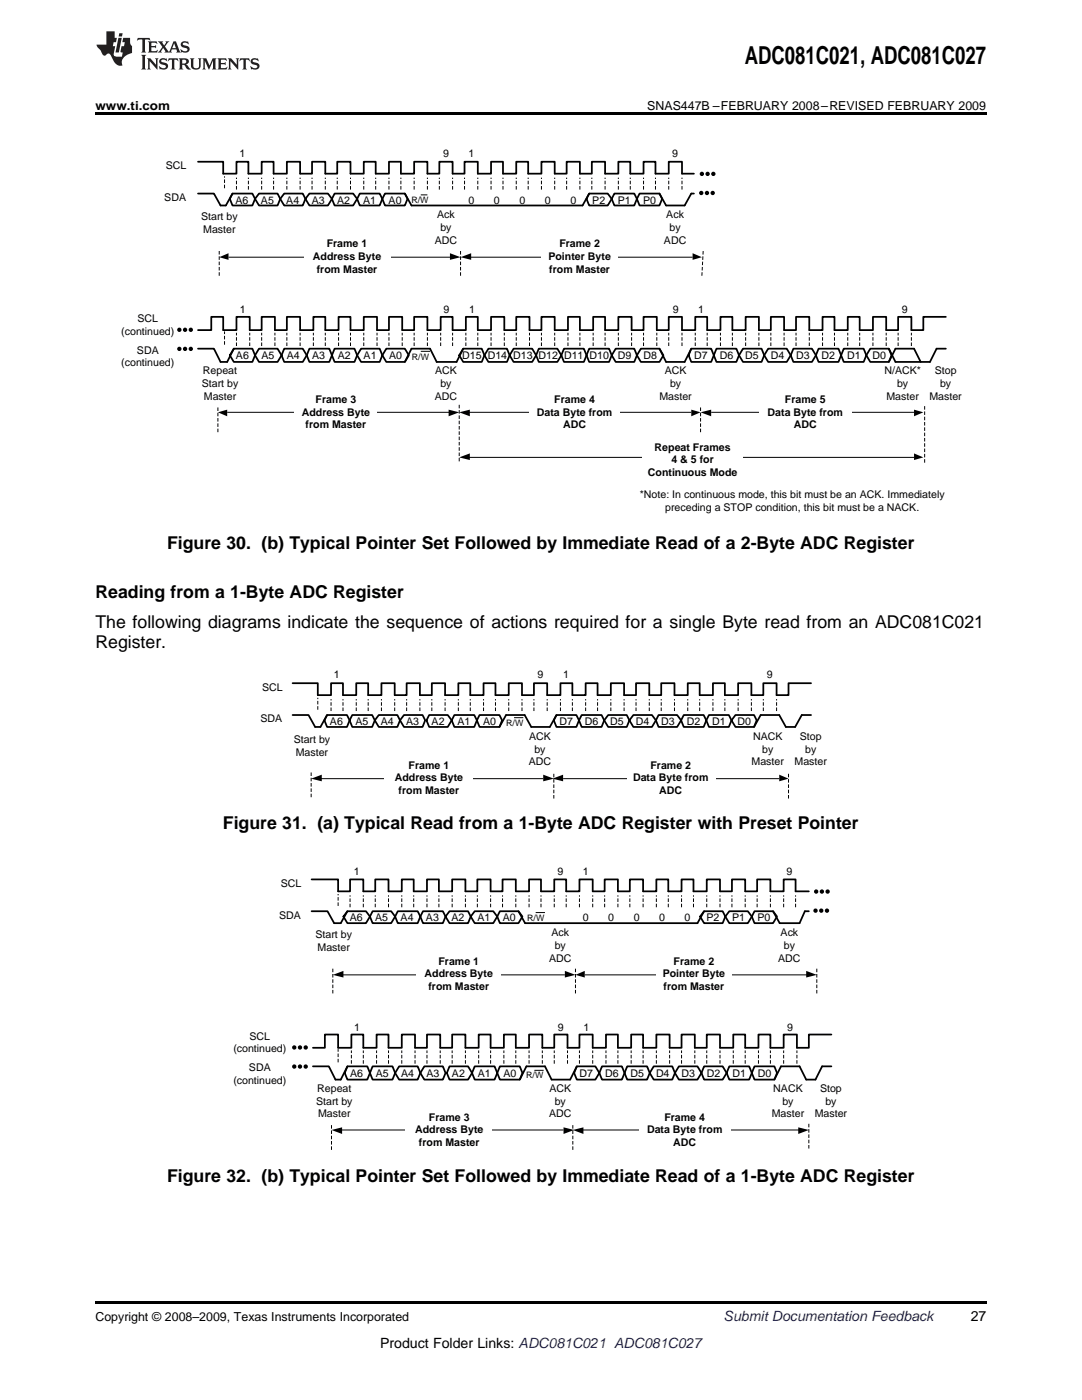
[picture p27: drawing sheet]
<svg xmlns="http://www.w3.org/2000/svg" width="216mm" height="279mm" viewBox="0 0 216 279" stroke-linecap="round" stroke-linejoin="round" font-family="sans-serif">
<defs><g id="words">
<text font-size="4.9" x="148.6" y="12.8">ADC081C021, ADC081C027</text>
<g font-size="3.5">
<text x="33.3" y="109.5">Figure 30. (b) Typical Pointer Set Followed by Immediate Read of a 2-Byte ADC Register</text>
<text x="19" y="119.4">Reading from a 1-Byte ADC Register</text>
<text x="19" y="125.4">The following diagrams indicate the sequence of actions required for a single Byte read from an ADC081C021</text>
<text x="19" y="129.3">Register.</text>
<text x="44.5" y="165.5">Figure 31. (a) Typical Read from a 1-Byte ADC Register with Preset Pointer</text>
<text x="33.3" y="235.8">Figure 32. (b) Typical Pointer Set Followed by Immediate Read of a 1-Byte ADC Register</text>
</g>
<text font-size="2.8" fill="#0000c8" x="144.4" y="263.6">Submit Documentation Feedback</text>
<g font-size="2.8">
<text x="193.7" y="263.6">27</text>
<text x="75.8" y="269">Product Folder Links: ADC081C021 ADC081C027</text>
</g>
<g font-size="2.5">
<text x="19" y="21.9">www.ti.com</text>
<text x="129.2" y="21.9">SNAS447B –FEBRUARY 2008–REVISED FEBRUARY 2009</text>
<text x="19" y="263.6">Copyright © 2008–2009, Texas Instruments Incorporated</text>
</g>
<g font-size="2.1">
<text x="33.1" y="33.8">SCL</text>
<text x="47.8" y="31.3">1</text>
<text x="88.4" y="31.3">9</text>
<text x="93.5" y="31.3">1</text>
<text x="134.1" y="31.3">9</text>
<text x="32.8" y="40.1">SDA</text>
<text x="47" y="40.6">A6</text>
<text x="52.1" y="40.6">A5</text>
<text x="57.1" y="40.6">A4</text>
<text x="62.2" y="40.6">A3</text>
<text x="67.3" y="40.6">A2</text>
<text x="72.5" y="40.6">A1</text>
<text x="77.5" y="40.6">A0</text>
<text x="93.5" y="40.6">0</text>
<text x="98.6" y="40.6">0</text>
<text x="103.6" y="40.6">0</text>
<text x="108.7" y="40.6">0</text>
<text x="113.8" y="40.6">0</text>
<text x="118.2" y="40.6">P2</text>
<text x="123.3" y="40.6">P1</text>
<text x="128.3" y="40.6">P0</text>
<text x="40.1" y="44">Start by</text>
<text x="40.6" y="46.5">Master</text>
<text x="87.2" y="43.6">Ack</text>
<text x="87.9" y="46.1">by</text>
<text x="133" y="43.6">Ack</text>
<text x="133.6" y="46.1">by</text>
<text x="62.4" y="51.8">Address Byte</text>
<text x="65.2" y="49.3">Frame 1</text>
<text x="86.8" y="48.7">ADC</text>
<text x="109.4" y="51.8">Pointer Byte</text>
<text x="111.6" y="49.3">Frame 2</text>
<text x="132.5" y="48.7">ADC</text>
<text x="63.2" y="54.4">from Master</text>
<text x="109.6" y="54.4">from Master</text>
<text x="27.4" y="64.2">SCL</text>
<text x="47.9" y="62.4">1</text>
<text x="88.5" y="62.4">9</text>
<text x="93.6" y="62.4">1</text>
<text x="134.2" y="62.4">9</text>
<text x="139.3" y="62.4">1</text>
<text x="179.9" y="62.4">9</text>
<text x="24.2" y="66.8">(continued)</text>
<text x="27.3" y="70.6">SDA</text>
<text x="47.1" y="71.7">A6</text>
<text x="52.2" y="71.7">A5</text>
<text x="57.2" y="71.7">A4</text>
<text x="62.3" y="71.7">A3</text>
<text x="67.4" y="71.7">A2</text>
<text x="72.6" y="71.7">A1</text>
<text x="77.6" y="71.7">A0</text>
<text x="92.2" y="71.7">D15 D14 D13 D12 D11 D10</text>
<text x="123.3" y="71.7">D9</text>
<text x="128.4" y="71.7">D8</text>
<text x="138.5" y="71.7">D7</text>
<text x="143.6" y="71.7">D6</text>
<text x="148.7" y="71.7">D5</text>
<text x="153.8" y="71.7">D4</text>
<text x="158.9" y="71.7">D3</text>
<text x="163.9" y="71.7">D2</text>
<text x="169" y="71.7">D1</text>
<text x="174.1" y="71.7">D0</text>
<text x="24.2" y="73.1">(continued)</text>
<text x="40.3" y="77.2">Start by</text>
<text x="40.5" y="74.7">Repeat</text>
<text x="86.8" y="74.7">ACK</text>
<text x="87.9" y="77.2">by</text>
<text x="132.6" y="74.7">ACK</text>
<text x="133.7" y="77.2">by</text>
<text x="176.5" y="74.7">N/ACK*</text>
<text x="179" y="77.2">by</text>
<text x="186.5" y="74.7">Stop</text>
<text x="187.6" y="77.2">by</text>
<text x="40.7" y="79.8">Master</text>
<text x="60.2" y="83">Address Byte</text>
<text x="63" y="80.4">Frame 3</text>
<text x="86.8" y="79.8">ADC</text>
<text x="107.1" y="83">Data Byte from</text>
<text x="110.6" y="80.4">Frame 4</text>
<text x="131.6" y="79.8">Master</text>
<text x="153.2" y="83">Data Byte from</text>
<text x="156.6" y="80.4">Frame 5</text>
<text x="176.9" y="79.8">Master</text>
<text x="185.5" y="79.8">Master</text>
<text x="61" y="85.5">from Master</text>
<text x="112.4" y="85.5">ADC</text>
<text x="130.6" y="89.9">Repeat Frames</text>
<text x="158.4" y="85.5">ADC</text>
<text x="129.3" y="95">Continuous Mode</text>
<text x="134" y="92.5">4 &amp; 5 for</text>
<text x="127.7" y="99.5">*Note: In continuous mode, this bit must be an ACK. Immediately</text>
<text x="132.7" y="102">preceding a STOP condition, this bit must be a NACK.</text>
<text x="52.3" y="137.8">SCL</text>
<text x="66.6" y="135.4">1</text>
<text x="107.3" y="135.4">9</text>
<text x="112.4" y="135.4">1</text>
<text x="153" y="135.4">9</text>
<text x="52" y="144.2">SDA</text>
<text x="58.6" y="148.3">Start by</text>
<text x="65.8" y="144.7">A6</text>
<text x="70.9" y="144.7">A5</text>
<text x="76" y="144.7">A4</text>
<text x="81" y="144.7">A3</text>
<text x="86.1" y="144.7">A2</text>
<text x="91.3" y="144.7">A1</text>
<text x="96.4" y="144.7">A0</text>
<text x="105.6" y="147.7">ACK</text>
<text x="111.6" y="144.7">D7</text>
<text x="116.7" y="144.7">D6</text>
<text x="121.8" y="144.7">D5</text>
<text x="126.9" y="144.7">D4</text>
<text x="131.9" y="144.7">D3</text>
<text x="137" y="144.7">D2</text>
<text x="142.1" y="144.7">D1</text>
<text x="147.2" y="144.7">D0</text>
<text x="150.3" y="147.7">NACK</text>
<text x="159.6" y="147.7">Stop</text>
<text x="59" y="150.8">Master</text>
<text x="78.8" y="155.9">Address Byte</text>
<text x="81.5" y="153.4">Frame 1</text>
<text x="105.5" y="152.7">ADC</text>
<text x="106.6" y="150.2">by</text>
<text x="126.3" y="155.9">Data Byte from</text>
<text x="129.8" y="153.4">Frame 2</text>
<text x="150" y="152.7">Master</text>
<text x="152.1" y="150.2">by</text>
<text x="158.5" y="152.7">Master</text>
<text x="160.7" y="150.2">by</text>
<text x="79.5" y="158.5">from Master</text>
<text x="131.6" y="158.5">ADC</text>
<text x="56" y="177">SCL</text>
<text x="70.6" y="174.5">1</text>
<text x="111.2" y="174.5">9</text>
<text x="116.3" y="174.5">1</text>
<text x="156.9" y="174.5">9</text>
<text x="55.7" y="183.3">SDA</text>
<text x="69.8" y="183.9">A6</text>
<text x="74.9" y="183.9">A5</text>
<text x="79.9" y="183.9">A4</text>
<text x="85" y="183.9">A3</text>
<text x="90.1" y="183.9">A2</text>
<text x="95.3" y="183.9">A1</text>
<text x="100.3" y="183.9">A0</text>
<text x="116.3" y="183.9">0</text>
<text x="121.4" y="183.9">0</text>
<text x="126.5" y="183.9">0</text>
<text x="131.5" y="183.9">0</text>
<text x="136.6" y="183.9">0</text>
<text x="141" y="183.9">P2</text>
<text x="146.1" y="183.9">P1</text>
<text x="151.1" y="183.9">P0</text>
<text x="62.9" y="187.2">Start by</text>
<text x="63.4" y="189.7">Master</text>
<text x="109.6" y="191.9">ADC</text>
<text x="110" y="186.8">Ack</text>
<text x="110.7" y="189.4">by</text>
<text x="155.3" y="191.9">ADC</text>
<text x="155.8" y="186.8">Ack</text>
<text x="156.4" y="189.4">by</text>
<text x="84.7" y="195.1">Address Byte</text>
<text x="85.5" y="197.6">from Master</text>
<text x="87.5" y="192.5">Frame 1</text>
<text x="132.2" y="195.1">Pointer Byte</text>
<text x="132.4" y="197.6">from Master</text>
<text x="134.4" y="192.5">Frame 2</text>
<text x="46.6" y="210">(continued)</text>
<text x="49.8" y="207.5">SCL</text>
<text x="70.7" y="205.7">1</text>
<text x="111.3" y="205.7">9</text>
<text x="116.4" y="205.7">1</text>
<text x="157.1" y="205.7">9</text>
<text x="49.7" y="213.8">SDA</text>
<text x="69.9" y="215">A6</text>
<text x="75" y="215">A5</text>
<text x="80" y="215">A4</text>
<text x="85.1" y="215">A3</text>
<text x="90.2" y="215">A2</text>
<text x="95.4" y="215">A1</text>
<text x="100.4" y="215">A0</text>
<text x="115.7" y="215">D7</text>
<text x="120.7" y="215">D6</text>
<text x="125.8" y="215">D5</text>
<text x="130.9" y="215">D4</text>
<text x="136" y="215">D3</text>
<text x="141.1" y="215">D2</text>
<text x="146.1" y="215">D1</text>
<text x="151.2" y="215">D0</text>
<text x="46.6" y="216.3">(continued)</text>
<text x="63.1" y="220.4">Start by</text>
<text x="63.3" y="217.9">Repeat</text>
<text x="109.6" y="217.9">ACK</text>
<text x="110.7" y="220.5">by</text>
<text x="154.3" y="217.9">NACK</text>
<text x="156.1" y="220.5">by</text>
<text x="163.6" y="217.9">Stop</text>
<text x="164.7" y="220.5">by</text>
<text x="63.5" y="223">Master</text>
<text x="82.8" y="226.2">Address Byte</text>
<text x="85.6" y="223.7">Frame 3</text>
<text x="109.6" y="223">ADC</text>
<text x="129.1" y="226.2">Data Byte from</text>
<text x="132.6" y="223.7">Frame 4</text>
<text x="154" y="223">Master</text>
<text x="162.6" y="223">Master</text>
<text x="83.6" y="228.7">from Master</text>
<text x="134.3" y="228.7">ADC</text>
</g>
<g font-size="1.8">
<text x="82.1" y="40.5">R/W</text>
<text x="82.2" y="71.9">R/W</text>
<text x="101" y="144.9">R/W</text>
<text x="105.2" y="183.8">R/W</text>
<text x="105" y="215.1">R/W</text>
</g>
</g></defs>
<path d="M19 259.7h177.8v.5h-177.8z" fill="#000"/>
<path d="M62.2 175.5h5.3v2.4h2.4v-2.4h2.6v2.4h2.4v-2.4h2.6v2.4h2.7v-2.4h2.4v2.4h2.6v-2.4h2.4v2.4h2.6v-2.4h2.7v2.4h2.4v-2.4h2.6v2.4h2.4v-2.4h2.6v2.4h2.7v-2.4h2.4v2.4h2.6v-2.4h2.4v2.4h2.6v-2.4h2.7v2.4h2.4v-2.4h2.6v2.4h2.4v-2.4h2.6v2.4h2.7v-2.4h2.4v2.4h2.6v-2.4h2.4v2.4h2.6v-2.4h2.7v2.4h2.4v-2.4h2.6v2.4h2.4v-2.4h2.6v2.4h2.7v-2.4h2.4v2.4M62.2 181.9h3.2l1.3 2.3M103.5 181.9l1.3 2.3M140.5 181.9l-1.3 2.3M150.5 181.9h3.8l.7 1-.7 1.3h-3.8l-.5-1.3zM154.3 181.9l1.3 2.3h3.9l1.1-2.3" fill="none" stroke="#000" stroke-width=".35"/>
<g fill="none" stroke="#000" stroke-width=".2" stroke-dasharray=".7 .4" stroke-linecap="butt">
<path d="M66.4 198.3v-5.1M67.5 180.8v-2.4M69.9 181.1v-2.4M72.5 181.1v-2.4M74.9 181.1v-2.4M77.5 181.1v-2.4M80.2 181.1v-2.4M82.6 181.1v-2.4M85.2 181.1v-2.4M87.6 181.1v-2.4M90.2 181.1v-2.4M92.9 181.1v-2.4"/>
<path d="M95.3 181.1v-2.4M97.9 181.1v-2.4M100.3 181.1v-2.4M102.9 181.1v-2.4M105.6 181.1v-2.4M108 181.1v-2.4M110.6 181.1v-2.4M113 181.1v-2.4M115.6 181.1v-2.4M118.3 181.1v-2.4M120.7 181.1v-2.4M123.3 181.1v-2.4"/>
<path d="M125.7 181.1v-2.4M128.3 181.1v-2.4M131 181.1v-2.4M133.4 181.1v-2.4M136 181.1v-2.4M138.4 181.1v-2.4M141 181.1v-2.4M143.7 181.1v-2.4M146.1 181.1v-2.4M148.7 181.1v-2.4M151.1 181.1v-2.4M153.7 181.1v-2.4"/>
<path d="M156.4 181.1v-2.4M158.8 181.1v-2.4"/>
</g>
<path d="M68.3 194.6h44.4M106.9 182.1h1.8" fill="none" stroke="#000" stroke-width=".2"/>
<path d="M66.4 194.6l2.1-.8v1.3zM112.7 193.8l2.1 .8-2.1 .5z" fill="#000"/>
<path d="M83.1 190.6h16.9v7.7h-16.9z" fill-rule="evenodd" fill="#fff"/>
<path d="M114.8 198.3v-5.1" fill="none" stroke="#000" stroke-width=".2" stroke-dasharray=".7 .4" stroke-linecap="butt"/>
<path d="M116.7 194.6h44.4" fill="none" stroke="#000" stroke-width=".2"/>
<path d="M114.8 194.6l1.9-.8v1.3zM160.9 193.8l2.1 .8-2.1 .5z" fill="#000"/>
<path d="M131 190.6h15.1v7.7h-15.1z" fill-rule="evenodd" fill="#fff"/>
<g fill="none" stroke="#000" stroke-width=".2" stroke-dasharray=".7 .4" stroke-linecap="butt">
<path d="M163 198.3v-5.1M67.5 212v-2.6M70.1 212.3v-2.7M72.5 212.3v-2.7M75.1 212.3v-2.7M77.5 212.3v-2.7M80.2 212.3v-2.7M82.8 212.3v-2.7M85.2 212.3v-2.7M87.8 212.3v-2.7M90.2 212.3v-2.7M92.9 212.3v-2.7"/>
<path d="M95.5 212.3v-2.7M97.9 212.3v-2.7M100.5 212.3v-2.7M102.9 212.3v-2.7M105.6 212.3v-2.7M108.2 212.3v-2.7M110.6 212.3v-2.7M113.2 212.3v-2.7M115.6 212.3v-2.7M118.3 212.3v-2.7M120.9 212.3v-2.7M123.3 212.3v-2.7"/>
<path d="M125.9 212.3v-2.7M128.3 212.3v-2.7M131 212.3v-2.7M133.6 212.3v-2.7M136 212.3v-2.7M138.6 212.3v-2.7M141 212.3v-2.7M143.7 212.3v-2.7M146.3 212.3v-2.7M148.7 212.3v-2.7M151.3 212.3v-2.7M153.7 212.3v-2.7"/>
<path d="M156.4 212.3v-2.7M159 212.3v-2.7M66.1 229.5v-5"/>
</g>
<g fill="#000">
<path d="M66.1 225.5l2.2-.5v1.3zM112.4 225l2.2 .5-2.2 .8z"/>
<circle cx="162.9" cy="177.9" r=".25"/>
<circle cx="164" cy="177.9" r=".25"/>
<circle cx="165.1" cy="177.9" r=".25"/>
<circle cx="162.7" cy="181.7" r=".25"/>
<circle cx="163.9" cy="181.7" r=".25"/>
<circle cx="165" cy="181.7" r=".25"/>
</g>
<g fill="none" stroke="#000" stroke-width=".35">
<path d="M158.8 177.9h2.6M104.8 184.2h34.4M140.5 181.9h3.7l.5 1-.5 1.3h-3.7l-.8-1.3zM145.5 181.9h3.7l.8 1-.8 1.3h-3.7l-.8-1.3zM160.6 181.9h.8M62.4 212.8h3.2l1.3 2.7M108.7 212.8l1.4 2.7h3.7l1.3-2.7M115.1 212.8h3.7l.8 1.3-.8 1.4h-3.7l-.5-1.4zM120.1 212.8h4l.5 1.3-.5 1.4h-4l-.5-1.4zM125.1 212.8h4l.5 1.3-.5 1.4h-4l-.5-1.4zM130.4 212.8h3.7l.6 1.3-.6 1.4h-3.7l-.8-1.4zM135.5 212.8h3.7l.8 1.3-.8 1.4h-3.7l-.8-1.4z"/>
<path d="M140.5 212.8h3.7l.8 1.3-.8 1.4h-3.7l-.5-1.4zM145.5 212.8h4l.5 1.3-.5 1.4h-4l-.5-1.4zM150.5 212.8h4l.5 1.3-.5 1.4h-4l-.5-1.4zM165.9 206.5h-4.5v2.6h-2.4v-2.6h-2.6v2.6h-2.7v-2.6h-2.4v2.6h-2.6v-2.6h-2.4v2.6h-2.6v-2.6h-2.7v2.6h-2.4v-2.6h-2.6v2.6h-2.4v-2.6h-2.6v2.6h-2.7v-2.6h-2.4v2.6h-2.6v-2.6h-2.4v2.6h-2.6v-2.6h-2.7v2.6h-2.4v-2.6h-2.6v2.6h-2.4v-2.6h-2.6v2.6h-2.7v-2.6h-2.4v2.6h-2.6v-2.6h-2.4v2.6h-2.6v-2.6h-2.7v2.6h-2.4v-2.6h-2.6v2.6h-2.4v-2.6h-2.6v2.6h-2.7v-2.6h-2.4v2.6h-2.6v-2.6h-2.4v2.6h-2.6"/>
<circle cx="162.9" cy="177.9" r=".25"/>
<circle cx="164" cy="177.9" r=".25"/>
<circle cx="165.1" cy="177.9" r=".25"/>
<circle cx="162.7" cy="181.7" r=".25"/>
<circle cx="163.9" cy="181.7" r=".25"/>
<circle cx="165" cy="181.7" r=".25"/>
</g>
<path d="M68 225.5h44.4" fill="none" stroke="#000" stroke-width=".2"/>
<path d="M81 221.8h17.2v7.7h-17.2z" fill-rule="evenodd" fill="#fff"/>
<path d="M114.3 229.5v-5" fill="none" stroke="#000" stroke-width=".2" stroke-dasharray=".7 .4" stroke-linecap="butt"/>
<path d="M116.2 225.5h43.3" fill="none" stroke="#000" stroke-width=".2"/>
<path d="M114.3 225.5l2.1-.5v1.3zM159.3 225l2.1 .5-2.1 .8z" fill="#000"/>
<path d="M127.5 221.8h18.3v7.7h-18.3z" fill-rule="evenodd" fill="#fff"/>
<g fill="none" stroke="#000" stroke-width=".35">
<path d="M58.4 136.3h5v2.4h2.7v-2.4h2.3v2.4h2.7v-2.4h2.4v2.4h2.6v-2.4h2.7v2.4h2.3v-2.4h2.7v2.4h2.4v-2.4h2.6v2.4h2.7v-2.4h2.3v2.4h2.7v-2.4h2.4v2.4h2.6v-2.4h2.7v2.4h2.3v-2.4h2.7v2.4h2.6v-2.4h2.4v2.4h2.7v-2.4h2.3v2.4h2.7v-2.4h2.6v2.4h2.4v-2.4h2.7v2.4h2.3v-2.4h2.7v2.4h2.6v-2.4h2.4v2.4h2.7v-2.4h2.3v2.4h2.7v-2.4h2.6v2.4h2.4v-2.4h2.7v2.4h2.3v-2.4h4.5M58.4 142.7h3.2l1.3 2.4M104.7 142.7l1.3 2.4h3.7l1.3-2.4M111 142.7h4l.5 1.1-.5 1.3h-4l-.5-1.3zM116.1 142.7h3.9l.6 1.1-.6 1.3h-3.9l-.6-1.3zM121.4 142.7h3.7l.5 1.1-.5 1.3h-3.7l-.8-1.3zM126.4 142.7h3.7l.8 1.1-.8 1.3h-3.7l-.8-1.3zM131.4 142.7h3.7l.8 1.1-.8 1.3h-3.7l-.5-1.3zM136.4 142.7h4l.5 1.1-.5 1.3h-4l-.5-1.3zM141.5 142.7h3.9l.6 1.1-.6 1.3h-3.9l-.6-1.3zM146.8 142.7h3.7l.5 1.1-.5 1.3h-3.7l-.8-1.3zM69.3 181.9h3.7l.8 1-.8 1.3h-3.7l-.8-1.3z"/>
<path d="M69.3 181.9l-1.3 2.3h-1.3M74.3 181.9h3.8l.7 1-.7 1.3h-3.8l-.5-1.3zM79.4 181.9h3.9l.6 1-.6 1.3h-3.9l-.6-1.3zM84.4 181.9h4l.5 1-.5 1.3h-4l-.5-1.3zM89.7 181.9h3.7l.5 1-.5 1.3h-3.7l-.8-1.3zM94.7 181.9h3.7l.8 1-.8 1.3h-3.7l-.8-1.3zM99.7 181.9h3.8l.7 1-.7 1.3h-3.8l-.5-1.3zM62.4 209.1h2.4v-2.6h2.7v2.6M69.3 212.8h4l.5 1.3-.5 1.4h-4l-.5-1.4zM69.3 212.8l-1.3 2.7h-1.1M74.3 212.8h4l.5 1.3-.5 1.4h-4l-.5-1.4zM79.6 212.8h3.7l.6 1.3-.6 1.4h-3.7l-.8-1.4z"/>
<path d="M84.7 212.8h3.7l.5 1.3-.5 1.4h-3.7l-.8-1.4zM89.7 212.8h3.7l.8 1.3-.8 1.4h-3.7l-.5-1.4zM94.7 212.8h4l.5 1.3-.5 1.4h-4l-.5-1.4zM99.7 212.8h4l.5 1.3-.5 1.4h-4l-.5-1.4zM108.7 212.8h-3.7l-1.3 2.7M165.9 212.8h-1.9l-1.3 2.7h-1.8l-1.4-2.7h-3.7l-1.3 2.7"/>
<circle cx="58.7" cy="212.9" r=".25"/>
<circle cx="58.7" cy="209" r=".25"/>
<circle cx="59.9" cy="212.9" r=".25"/>
<circle cx="59.9" cy="209" r=".25"/>
<circle cx="61" cy="212.9" r=".25"/>
<circle cx="61" cy="209" r=".25"/>
</g>
<path d="M63.9 155.4h44.5M106.6 213.6h1.9" fill="none" stroke="#000" stroke-width=".2"/>
<g fill="none" stroke="#000" stroke-width=".2" stroke-dasharray=".7 .4" stroke-linecap="butt">
<path d="M62.1 159.1v-5M63.4 141.6v-2.3M66.1 141.9v-2.4M68.4 141.9v-2.4M71.1 141.9v-2.4M73.5 141.9v-2.4M76.1 141.9v-2.4M78.8 141.9v-2.4M81.1 141.9v-2.4M83.8 141.9v-2.4M86.2 141.9v-2.4M88.8 141.9v-2.4"/>
<path d="M91.5 141.9v-2.4M93.8 141.9v-2.4M96.5 141.9v-2.4M98.9 141.9v-2.4M101.5 141.9v-2.4M104.2 141.9v-2.4M106.5 141.9v-2.4M109.2 141.9v-2.4M111.8 141.9v-2.4M114.2 141.9v-2.4M116.9 141.9v-2.4M119.2 141.9v-2.4"/>
<path d="M121.9 141.9v-2.4M124.5 141.9v-2.4M126.9 141.9v-2.4M129.6 141.9v-2.4M131.9 141.9v-2.4M134.6 141.9v-2.4M137.2 141.9v-2.4M139.6 141.9v-2.4M142.3 141.9v-2.4M144.6 141.9v-2.4M147.3 141.9v-2.4M149.9 141.9v-2.4"/>
<path d="M152.3 141.9v-2.4M155 141.9v-2.4M161.4 229.2v-5"/>
</g>
<g fill="#000">
<path d="M62.1 155.4l2.1-.8v1.3zM108.4 154.6l2.1 .8-2.1 .5z"/>
<circle cx="58.7" cy="212.9" r=".25"/>
<circle cx="58.7" cy="209" r=".25"/>
<circle cx="59.9" cy="212.9" r=".25"/>
<circle cx="59.9" cy="209" r=".25"/>
<circle cx="61" cy="212.9" r=".25"/>
<circle cx="61" cy="209" r=".25"/>
</g>
<path d="M76.6 151.4h17.8v7.7h-17.8z" fill-rule="evenodd" fill="#fff"/>
<path d="M112.4 155.4h43.1" fill="none" stroke="#000" stroke-width=".2"/>
<path d="M110.2 155.4l2.2-.8v1.3zM155.5 154.6l1.8 .8-1.8 .5z" fill="#000"/>
<path d="M125.1 151.4h17.7v7.7h-17.7z" fill-rule="evenodd" fill="#fff"/>
<g fill="none" stroke="#000" stroke-width=".35">
<path d="M39.5 32.3h5v2.4h2.7v-2.4h2.4v2.4h2.6v-2.4h2.4v2.4h2.6v-2.4h2.7v2.4h2.4v-2.4h2.6v2.4h2.4v-2.4h2.6v2.4h2.7v-2.4h2.4v2.4h2.6v-2.4h2.4v2.4h2.6v-2.4h2.7v2.4h2.4v-2.4h2.6v2.4h2.4v-2.4h2.6v2.4h2.7v-2.4h2.4v2.4h2.6v-2.4h2.4v2.4h2.6v-2.4h2.7v2.4h2.4v-2.4h2.6v2.4h2.4v-2.4h2.6v2.4h2.7v-2.4h2.4v2.4h2.6v-2.4h2.4v2.4h2.6v-2.4h2.7v2.4M39.5 38.6h3.2l1.3 2.4M80.8 38.6l1.3 2.4M117.6 38.6l-1.4 2.4M127.6 38.6h4l.5 1.1-.5 1.3h-4l-.5-1.3zM131.6 38.6l1.3 2.4h3.7l1.3-2.4M65.3 142.7h3.9l.6 1.1-.6 1.3h-3.9l-.6-1.3zM65.3 142.7l-1.4 2.4h-1M70.3 142.7h4l.5 1.1-.5 1.3h-4l-.5-1.3zM75.6 142.7h3.7l.5 1.1-.5 1.3h-3.7l-.8-1.3zM80.6 142.7h3.7l.5 1.1-.5 1.3h-3.7l-.8-1.3zM85.6 142.7h3.7l.8 1.1-.8 1.3h-3.7l-.5-1.3z"/>
<path d="M90.7 142.7h3.9l.6 1.1-.6 1.3h-3.9l-.6-1.3zM95.7 142.7h4l.5 1.1-.5 1.3h-4l-.5-1.3zM104.7 142.7h-3.7l-1.3 2.4M161.8 142.7h-1.8l-1.3 2.4h-1.9l-1.3-2.4h-3.7l-1.3 2.4"/>
</g>
<path d="M84 38.9h1.3M45.6 51.3h44.4M102.6 143.2h1.8" fill="none" stroke="#000" stroke-width=".2"/>
<g fill="none" stroke="#000" stroke-width=".2" stroke-dasharray=".7 .4" stroke-linecap="butt">
<path d="M44.8 37.6v-2.4M47.2 37.8v-2.3M49.6 37.8v-2.3M52.2 37.8v-2.3M54.6 37.8v-2.3M57.2 37.8v-2.3M59.9 37.8v-2.3M62.3 37.8v-2.3M64.9 37.8v-2.3M67.3 37.8v-2.3M69.9 37.8v-2.3M72.6 37.8v-2.3"/>
<path d="M75 37.8v-2.3M77.6 37.8v-2.3M80 37.8v-2.3M82.6 37.8v-2.3M85.3 37.8v-2.3M87.7 37.8v-2.3M90.3 37.8v-2.3M92.7 37.8v-2.3M95.3 37.8v-2.3M98 37.8v-2.3M100.4 37.8v-2.3M103 37.8v-2.3"/>
<path d="M105.4 37.8v-2.3M108 37.8v-2.3M110.7 37.8v-2.3M113.1 37.8v-2.3M115.7 37.8v-2.3M118.1 37.8v-2.3M120.7 37.8v-2.3M123.4 37.8v-2.3M125.8 37.8v-2.3M128.4 37.8v-2.3M130.8 37.8v-2.3M133.4 37.8v-2.3"/>
<path d="M136.1 37.8v-2.3M43.7 55v-5M110.5 159.4v-5.3M157.3 159.4v-5.3"/>
</g>
<path d="M43.7 51.3l1.9-.8v1.4zM89.8 50.5l2.1 .8-2.1 .6z" fill="#000"/>
<path d="M60.7 47.4h17.2v7.6h-17.2z" fill-rule="evenodd" fill="#fff"/>
<path d="M91.9 55v-5" fill="none" stroke="#000" stroke-width=".2" stroke-dasharray=".7 .4" stroke-linecap="butt"/>
<path d="M93.8 51.3h44.4" fill="none" stroke="#000" stroke-width=".2"/>
<path d="M91.9 51.3l2.1-.8v1.4zM138.2 50.5l1.9 .8-1.9 .6z" fill="#000"/>
<path d="M108 47.4h15.4v7.6h-15.4z" fill-rule="evenodd" fill="#fff"/>
<g fill="none" stroke="#000" stroke-width=".2" stroke-dasharray=".7 .4" stroke-linecap="butt">
<path d="M140.1 55l.2-5M44.8 68.8v-2.7M47.2 69.1v-2.7M49.8 69.1v-2.7M52.2 69.1v-2.7M54.9 69.1v-2.7M57.2 69.1v-2.7M59.9 69.1v-2.7M62.5 69.1v-2.7M64.9 69.1v-2.7M67.6 69.1v-2.7M69.9 69.1v-2.7"/>
<path d="M72.6 69.1v-2.7M75.2 69.1v-2.7M77.6 69.1v-2.7M80.3 69.1v-2.7M82.6 69.1v-2.7M85.3 69.1v-2.7M87.9 69.1v-2.7M90.3 69.1v-2.7M93 69.1v-2.7M95.3 69.1v-2.7M98 69.1v-2.7M100.6 69.1v-2.7"/>
<path d="M103 69.1v-2.7M105.7 69.1v-2.7M108 69.1v-2.7M110.7 69.1v-2.7M113.3 69.1v-2.7M115.7 69.1v-2.7M118.4 69.1v-2.7M120.7 69.1v-2.7M123.4 69.1v-2.7M126 69.1v-2.7M128.4 69.1v-2.7M131.1 69.1v-2.7"/>
<path d="M133.4 69.1v-2.7M136.1 69.1v-2.7M138.7 69.1v-2.7M141.1 69.1v-2.7M143.8 69.1v-2.7M146.1 69.1v-2.7M148.8 69.1v-2.7M151.4 69.1v-2.7M153.8 69.1v-2.7M156.5 69.1v-2.7M158.8 69.1v-2.7M161.5 69.1v-2.7"/>
<path d="M164.1 69.1v-2.7M166.5 69.1v-2.7M169.2 69.1v-2.7M171.5 69.1v-2.7M174.2 69.1v-2.7M176.8 69.1v-2.7M179.2 69.1v-2.7M181.9 69.1v-2.7M43.5 86.3v-5.1"/>
</g>
<g fill="#000">
<path d="M43.5 82.3l1.8-.5v1.3zM89.5 81.8l2.1 .5-2.1 .8z"/>
<circle cx="139.9" cy="38.5" r=".25"/>
<circle cx="140.1" cy="34.7" r=".25"/>
<circle cx="141.1" cy="38.5" r=".25"/>
<circle cx="141.2" cy="34.7" r=".25"/>
<circle cx="142.2" cy="38.5" r=".25"/>
<circle cx="142.3" cy="34.7" r=".25"/>
</g>
<g fill="none" stroke="#000" stroke-width=".35">
<path d="M117.6 38.6h3.7l.8 1.1-.8 1.3h-3.7l-.6-1.3zM122.6 38.6h4l.5 1.1-.5 1.3h-4l-.5-1.3zM136.1 34.7h2.4M137.9 38.6h.6M82.1 41h34.1M39.5 69.6h3.2l1.3 2.6M85.8 69.6l1.3 2.6h4l1.3-2.6M102.5 69.6h3.7l.8 1.3-.8 1.3h-3.7l-.8-1.3zM107.5 69.6h3.7l.8 1.3-.8 1.3h-3.7l-.5-1.3zM112.5 69.6h4l.5 1.3-.5 1.3h-4l-.5-1.3zM117.6 69.6h3.9l.6 1.3-.6 1.3h-3.9l-.6-1.3zM122.9 69.6h3.7l.5 1.3-.5 1.3h-3.7l-.8-1.3z"/>
<path d="M127.9 69.6h3.7l.8 1.3-.8 1.3h-3.7l-.8-1.3zM131.6 69.6l1.3 2.6h3.7l1.3-2.6M137.9 69.6h4l.5 1.3-.5 1.3h-4l-.5-1.3zM143 69.6h3.9l.6 1.3-.6 1.3h-3.9l-.6-1.3zM148.3 69.6h3.7l.5 1.3-.5 1.3h-3.7l-.8-1.3zM153.3 69.6h3.7l.8 1.3-.8 1.3h-3.7l-.8-1.3zM158.3 69.6h3.7l.8 1.3-.8 1.3h-3.7l-.5-1.3zM163.3 69.6h4l.5 1.3-.5 1.3h-4l-.5-1.3zM168.4 69.6h3.9l.6 1.3-.6 1.3h-3.9l-.6-1.3zM173.7 69.6h3.7l.5 1.3-.5 1.3h-3.7l-.8-1.3zM188.7 63.2h-4.5v2.7h-2.3v-2.7h-2.7v2.7h-2.4v-2.7h-2.6v2.7h-2.7v-2.7h-2.3v2.7h-2.7v-2.7h-2.4v2.7h-2.6v-2.7h-2.7v2.7h-2.3v-2.7h-2.7v2.7h-2.4v-2.7h-2.6v2.7h-2.7v-2.7h-2.3v2.7h-2.7v-2.7h-2.4v2.7h-2.6v-2.7h-2.7v2.7h-2.3v-2.7h-2.7v2.7h-2.4v-2.7h-2.6v2.7h-2.7v-2.7h-2.3v2.7h-2.7v-2.7h-2.4v2.7h-2.6v-2.7h-2.7v2.7h-2.3v-2.7h-2.7v2.7h-2.4v-2.7h-2.6v2.7h-2.7v-2.7h-2.3v2.7h-2.7v-2.7h-2.4v2.7h-2.6v-2.7h-2.7v2.7h-2.3v-2.7h-2.7v2.7h-2.4v-2.7h-2.6v2.7h-2.7v-2.7h-2.3v2.7h-2.7v-2.7h-2.4v2.7h-2.6v-2.7h-2.7v2.7h-2.3v-2.7h-2.7v2.7h-2.4v-2.7h-2.6v2.7h-2.7"/>
<circle cx="139.9" cy="38.5" r=".25"/>
<circle cx="140.1" cy="34.7" r=".25"/>
<circle cx="141.1" cy="38.5" r=".25"/>
<circle cx="141.2" cy="34.7" r=".25"/>
<circle cx="142.2" cy="38.5" r=".25"/>
<circle cx="142.3" cy="34.7" r=".25"/>
</g>
<path d="M45.3 82.3h44.5" fill="none" stroke="#000" stroke-width=".2"/>
<path d="M58.8 78.6h16.4v7.7h-16.4z" fill-rule="evenodd" fill="#fff"/>
<path d="M93.5 82.3h44.4" fill="none" stroke="#000" stroke-width=".2"/>
<path d="M91.6 82.3l2.2-.5v1.3zM137.9 81.8l1.9 .5-1.9 .8z" fill="#000"/>
<path d="M105.7 78.6h17.9v7.7h-17.9z" fill-rule="evenodd" fill="#fff"/>
<path d="M139.8 86.3v-5.1" fill="none" stroke="#000" stroke-width=".2" stroke-dasharray=".7 .4" stroke-linecap="butt"/>
<path d="M141.9 82.3h40.5" fill="none" stroke="#000" stroke-width=".2"/>
<path d="M139.8 82.3l2.1-.5v1.3zM182.4 81.8l1.8 .5-1.8 .8z" fill="#000"/>
<path d="M151.4 78.6h18.6v7.7h-18.6z" fill-rule="evenodd" fill="#fff"/>
<path d="M46.7 69.6h3.7l.5 1.3-.5 1.3h-3.7l-.8-1.3zM46.7 69.6l-1.4 2.6h-1.3M51.7 69.6h3.7l.8 1.3-.8 1.3h-3.7l-.8-1.3zM56.7 69.6h3.7l.8 1.3-.8 1.3h-3.7l-.5-1.3zM61.7 69.6h4l.5 1.3-.5 1.3h-4l-.5-1.3zM66.8 69.6h3.9l.6 1.3-.6 1.3h-3.9l-.6-1.3zM72.1 69.6h3.7l.5 1.3-.5 1.3h-3.7l-.8-1.3zM77.1 69.6h3.7l.8 1.3-.8 1.3h-3.7l-.8-1.3zM85.8 69.6h-3.7l-1.3 2.6M92.4 69.6h3.7l.6 1.3-.6 1.3h-3.7l-.8-1.3zM97.5 69.6h3.7l.5 1.3-.5 1.3h-3.7l-.8-1.3z" fill="none" stroke="#000" stroke-width=".35"/>
<path d="M84 70.1h1.8M93.5 91.3h88.9" fill="none" stroke="#000" stroke-width=".2"/>
<path d="M91.6 92.1v-11.4M184.5 92.3v-11.3" fill="none" stroke="#000" stroke-width=".2" stroke-dasharray=".7 .4" stroke-linecap="butt"/>
<path d="M91.6 91.3l2.2-.8v1.3zM182.4 90.5l1.8 .8-1.8 .5z" fill="#000"/>
<path d="M128.1 88.1h20.2v7.7h-20.2z" fill-rule="evenodd" fill="#fff"/>
<g fill="none" stroke="#000" stroke-width=".35">
<path d="M46.4 38.6h4l.5 1.1-.5 1.3h-4l-.5-1.3zM46.4 38.6l-1.3 2.4h-1.1M51.7 38.6h3.7l.5 1.1-.5 1.3h-3.7l-.8-1.3zM56.7 38.6h3.7l.5 1.1-.5 1.3h-3.7l-.8-1.3zM61.7 38.6h3.7l.8 1.1-.8 1.3h-3.7l-.8-1.3zM66.8 38.6h3.7l.8 1.1-.8 1.3h-3.7l-.6-1.3zM71.8 38.6h4l.5 1.1-.5 1.3h-4l-.5-1.3zM76.8 38.6h4l.5 1.1-.5 1.3h-4l-.5-1.3zM39.5 65.9h2.7v-2.7h2.3v2.7M177.4 72.2l1.3-2.6h3.7l1.3 2.6M177.4 69.6l1.3 2.6h6.9l1.3-2.6h1.8"/>
<circle cx="35.8" cy="65.8" r=".25"/>
<circle cx="35.8" cy="69.6" r=".25"/>
<circle cx="36.9" cy="65.8" r=".25"/>
<circle cx="36.9" cy="69.6" r=".25"/>
<circle cx="38.1" cy="65.8" r=".25"/>
<circle cx="38.1" cy="69.6" r=".25"/>
</g>
<g fill="#000">
<circle cx="35.8" cy="65.8" r=".25"/>
<circle cx="35.8" cy="69.6" r=".25"/>
<circle cx="36.9" cy="65.8" r=".25"/>
<circle cx="36.9" cy="69.6" r=".25"/>
<circle cx="38.1" cy="65.8" r=".25"/>
<circle cx="38.1" cy="69.6" r=".25"/>
</g>
<path d="M19 22.5h177.8v.5h-177.8z" fill="#000"/>
<g fill="#231f20">
<path d="M27.5 7.6l-.1 .5 .4-.2h.6v.1v2.1l-.2 .4h1l-.3-.4v-2.1l.1-.1h.5l.5 .2-.2-.5zM29.5 8.3l.2 .3v1.5l-.2 .4h1.8l.2-.6a1.04 1.04 0 0 1-1.3 .2v-.7h.6l.3 .2v-.6l-.3 .2h-.6v-.6l.8-.1 .4 .3-.2-.5zM31.5 8.3l.9 1.1-.9 1.1h.8l-.2-.2 .5-.7 .4 .7-.2 .2h1.5l-.1-.2 .1-.4h.9l.1 .4-.2 .2h1l-.3-.3-.7-1.9h-.5l-.9 2-.8-1 .9-1h-.8l.1 .3-.3 .5-.4-.6 .2-.2zM34.7 8.6l.4 1h-.7zM36.3 8.4a.63 .63 0 0 0-.2 .7 .63 .63 0 0 0 .6 .4l.6 .2 .1 .2a.75 .75 0 0 1-.7 .4 .75 .75 0 0 1-.6-.5l.1 .7 .1-.1a1.11 1.11 0 0 0 1.5-.6 1.13 1.13 0 0 0-1.2-.8l-.1-.4a1.04 1.04 0 0 1 1.2 .2l-.2-.5-.1 .1-.5-.2zM28.2 10.9l.2 .4v2.2l-.2 .4h1l-.3-.4v-2.2l.3-.4zM29.3 11.6l.3 .4v1.5l-.3 .4h.8l-.2-.4v-1.3l1.5 1.7v-1.9l.2-.4h-.7l.2 .4v.9l-1.1-1.3zM32 11.8a.62 .62 0 0 0-.2 .7 .62 .62 0 0 0 .6 .4l.6 .1 .1 .3a.76 .76 0 0 1-.7 .3 .76 .76 0 0 1-.6-.4l.1 .7 .1-.1a1.11 1.11 0 0 0 1.5-.6 1.13 1.13 0 0 0-1.2-.8l-.1-.4a1.04 1.04 0 0 1 1.2 .2l-.2-.6-.1 .1-.5-.1zM33.7 11.6l-.2 .6a.61 .61 0 0 1 .8-.3v1.6l-.2 .4h.9l-.2-.4v-1.6a.63 .63 0 0 1 .8 .3l-.2-.6zM35.6 11.6l.3 .4v1.5l-.3 .4h1l-.2-.2v-.8l.5 .2a.76 .76 0 0 0 1.2 .7l-1-1a.58 .58 0 0 0 .6-.5 .58 .58 0 0 0-.5-.6zM36.4 11.9h.1a.45 .45 0 0 1 .5 .1 .45 .45 0 0 1 .1 .5l-.7 .2zM37.9 11.6l.2 .2a2.17 2.17 0 0 0 .3 1.9 .99 .99 0 0 0 1.6-.6v-1.1l.2-.4h-.7l.2 .2a1.92 1.92 0 0 1-.2 1.8 .6 .6 0 0 1-.9-.5v-1.1l.2-.4zM40.4 11.6l.2 .4v1.5l-.2 .4h.7l-.2-.4v-1.4l.8 1.8 .8-1.8v1.4l-.2 .4h.9l-.2-.4v-1.5l.2-.4h-.8l-.6 1.5-.6-1.5zM43.4 11.6l.2 .4v1.5l-.2 .4h1.8l.2-.6a1.04 1.04 0 0 1-1.3 .1v-.6h.5l.4 .2v-.6l-.4 .2h-.5v-.7h.8l.3 .3-.1-.6zM45.5 11.6l.2 .4v1.5l-.2 .4h.7l-.2-.4v-1.3l1.5 1.7v-1.9l.2-.4h-.7l.2 .4v.9l-1.1-1.3zM47.9 11.6l-.1 .6a.61 .61 0 0 1 .8-.3v1.6l-.3 .4h1l-.3-.4 .1-1.6a.63 .63 0 0 1 .7 .3l-.1-.6zM50.2 11.8a.62 .62 0 0 0-.2 .7 .62 .62 0 0 0 .6 .4l.6 .1 .2 .3a.76 .76 0 0 1-.8 .3 .76 .76 0 0 1-.6-.4l.1 .7 .2-.1a1.11 1.11 0 0 0 1.5-.6 1.13 1.13 0 0 0-1.3-.8l-.1-.4a1.04 1.04 0 0 1 1.2 .2l-.1-.6-.2 .1-.5-.1z"/>
<path d="M21.2 6.3v2.6h-1.9l.1 .4 .7 .9a.91 .91 0 0 0 1 .8 .56 .56 0 0 1 .5-.3 .56 .56 0 0 1 .5 .3l.4 .8a1.53 1.53 0 0 0 1.9 1.2 1.54 1.54 0 0 1 1-2.1l.9-.3v-1.4a1.52 1.52 0 0 1-.3-1.6h-1.4l-.2 .8h.5l-.2 .8h-.4l-.2 1v.2l.4 .1-.2 .8a1.93 1.93 0 0 1-1.6-.3l.3-1.8h-.5l.2-.8h.4l.2-.8h-.4v-1.3zM23.6 7.6l-.6 2.9h.7l.6-2.9zM23.8 6.6l-.1 .7h.6l.2-.7z"/>
</g>
<use href="#words"/>
</svg>
